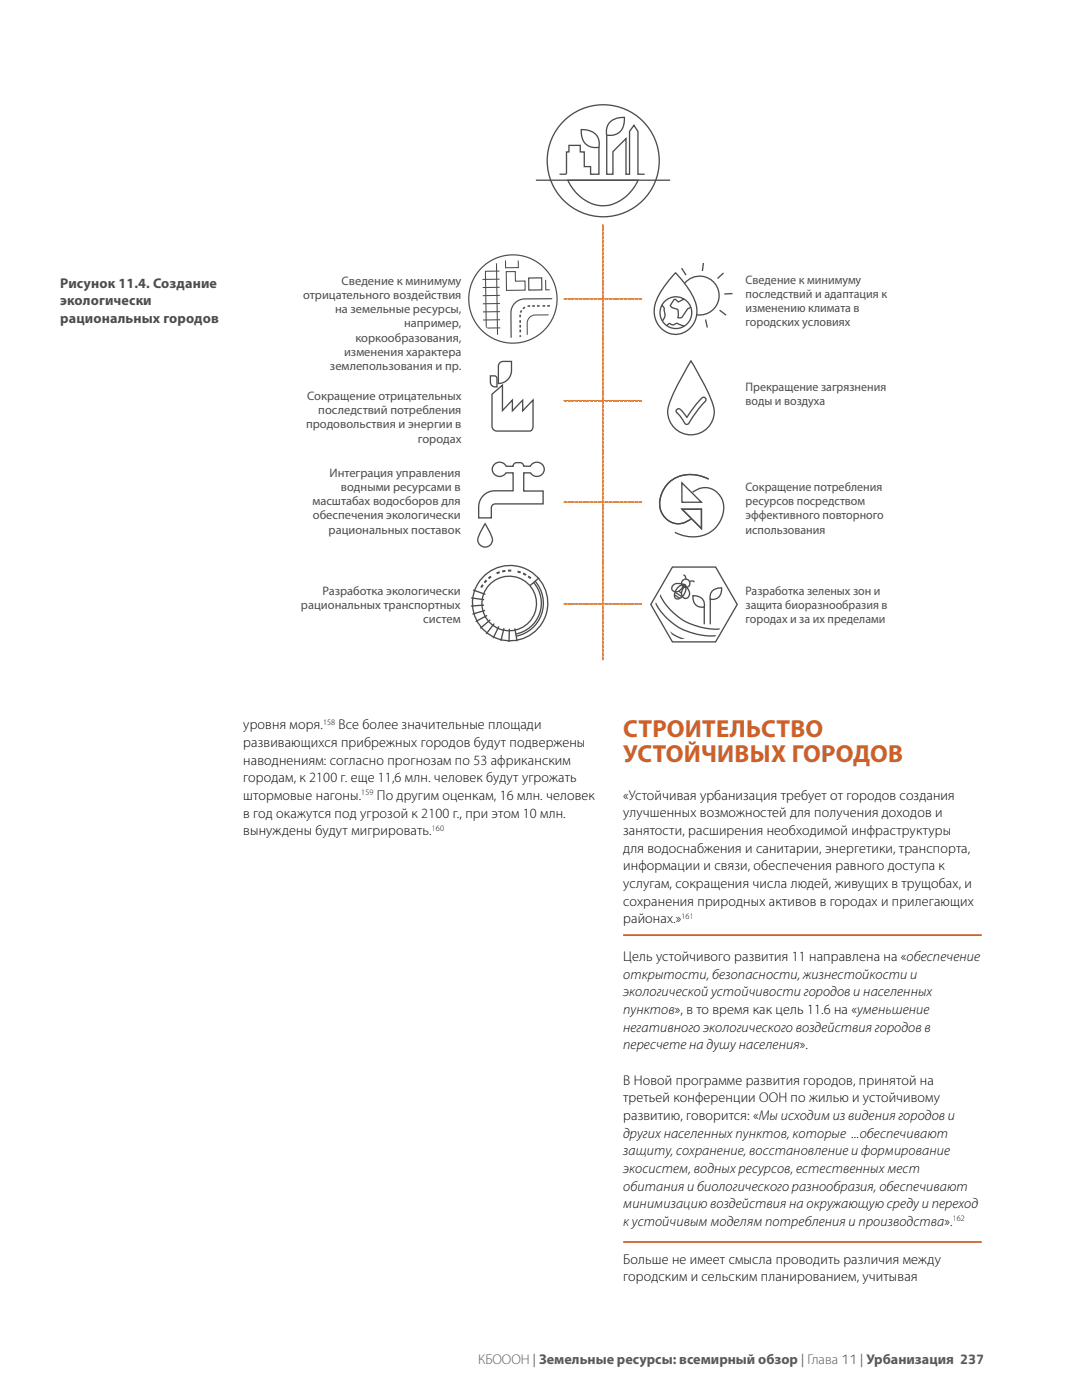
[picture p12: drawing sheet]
<svg xmlns="http://www.w3.org/2000/svg" width="216mm" height="279mm" viewBox="0 0 216 279" stroke-linecap="round" stroke-linejoin="round" font-family="sans-serif">
<defs><g id="words">
<g font-size="4.9" fill="#ce5f27">
<text x="124.3" y="147.1">СТРОИТЕЛЬСТВО</text>
<text x="124.3" y="152.1">УСТОЙЧИВЫХ ГОРОДОВ</text>
</g>
<g font-size="2.8" fill="#4b4c4e">
<text x="12" y="57.4">Рисунок 11.4. Создание</text>
<text x="12" y="61">экологически</text>
<text x="12" y="64.5">рациональных городов</text>
</g>
<g font-size="2.8" fill="#040503">
<text x="48.6" y="149.1">развивающихся прибрежных городов будут подвержены</text>
<text x="48.6" y="145.5">уровня моря.</text>
<text x="67.6" y="145.5">Все более значительные площади</text>
<text x="48.6" y="152.6">наводнениям: согласно прогнозам по 53 африканским</text>
<text x="48.6" y="156.1">городам, к 2100 г. еще 11,6 млн. человек будут угрожать</text>
<text x="48.6" y="159.7">штормовые нагоны.</text>
<text x="75.2" y="159.7">По другим оценкам, 16 млн. человек</text>
<text x="124.3" y="159.6">«Устойчивая урбанизация требует от городов создания</text>
<text x="48.6" y="163.2">в год окажутся под угрозой к 2100 г., при этом 10 млн.</text>
<text x="48.6" y="166.7">вынуждены будут мигрировать.</text>
<text x="124.3" y="163.1">улучшенных возможностей для получения доходов и</text>
<text x="124.3" y="166.6">занятости, расширения необходимой инфраструктуры</text>
<text x="124.3" y="170.2">для водоснабжения и санитарии, энергетики, транспорта,</text>
<text x="124.3" y="173.7">информации и связи, обеспечения равного доступа к</text>
<text x="124.3" y="177.2">услугам, сокращения числа людей, живущих в трущобах, и</text>
<text x="124.3" y="180.8">сохранения природных активов в городах и прилегающих</text>
<text x="124.3" y="184.3">районах.»</text>
<text x="124.3" y="191.8">Цель устойчивого развития 11 направлена на «обеспечение</text>
<text x="124.3" y="195.3">открытости, безопасности, жизнестойкости и</text>
<text x="124.3" y="198.9">экологической устойчивости городов и населенных</text>
<text x="124.3" y="202.4">пунктов», в то время как цель 11.6 на «уменьшение</text>
<text x="124.3" y="205.9">негативного экологического воздействия городов в</text>
<text x="124.3" y="209.4">пересчете на душу населения».</text>
<text x="124.3" y="216.5">В Новой программе развития городов, принятой на</text>
<text x="124.3" y="220">третьей конференции ООН по жилью и устойчивому</text>
<text x="124.3" y="223.5">развитию, говорится: «Мы исходим из видения городов и</text>
<text x="124.3" y="227.1">других населенных пунктов, которые ...обеспечивают</text>
<text x="124.3" y="230.6">защиту, сохранение, восстановление и формирование</text>
<text x="124.3" y="234.1">экосистем, водных ресурсов, естественных мест</text>
<text x="124.3" y="237.6">обитания и биологического разнообразия, обеспечивают</text>
<text x="124.3" y="241.2">минимизацию воздействия на окружающую среду и переход</text>
<text x="124.3" y="244.7">к устойчивым моделям потребления и производства».</text>
<text x="124.3" y="252.2">Больше не имеет смысла проводить различия между</text>
<text x="124.3" y="255.7">городским и сельским планированием, учитывая</text>
</g>
<text font-size="2.8" fill="#57585a" x="95.4" y="272.3">КБОООН | Земельные ресурсы: всемирный обзор | Глава 11 | Урбанизация 237</text>
<g font-size="2.5" fill="#4b4c4e">
<text x="60.5" y="59.7">отрицательного воздействия</text>
<text x="68.2" y="56.9">Сведение к минимуму</text>
<text x="148.8" y="56.7">Сведение к минимуму</text>
<text x="148.8" y="59.5">последствий и адаптация к</text>
<text x="66.9" y="62.5">на земельные ресурсы,</text>
<text x="80.6" y="65.4">например,</text>
<text x="148.8" y="62.3">изменению климата в</text>
<text x="148.8" y="65.1">городских условиях</text>
<text x="68.7" y="71">изменения характера</text>
<text x="70.9" y="68.2">коркообразования,</text>
<text x="65.8" y="73.8">землепользования и пр.</text>
<text x="61.3" y="79.9">Сокращение отрицательных</text>
<text x="63.5" y="82.7">последствий потребления</text>
<text x="148.8" y="78">Прекращение загрязнения</text>
<text x="148.8" y="80.8">воды и воздуха</text>
<text x="61.1" y="85.5">продовольствия и энергии в</text>
<text x="83.4" y="88.3">городах</text>
<text x="65.8" y="95.2">Интеграция управления</text>
<text x="62.3" y="100.9">масштабах водосборов для</text>
<text x="68" y="98">водными ресурсами в</text>
<text x="148.8" y="98">Сокращение потребления</text>
<text x="148.8" y="100.8">ресурсов посредством</text>
<text x="62.4" y="103.7">обеспечения экологически</text>
<text x="65.6" y="106.5">рациональных поставок</text>
<text x="148.8" y="103.7">эффективного повторного</text>
<text x="148.8" y="106.5">использования</text>
<text x="64.3" y="118.7">Разработка экологически</text>
<text x="148.8" y="118.7">Разработка зеленых зон и</text>
<text x="60.1" y="121.5">рациональных транспортных</text>
<text x="84.5" y="124.3">систем</text>
<text x="148.8" y="121.5">защита биоразнообразия в</text>
<text x="148.8" y="124.4">городах и за их пределами</text>
</g>
<g font-size="1.6" fill="#040503">
<text x="64.5" y="144.6">158</text>
<text x="72.1" y="158.7">159</text>
<text x="86.2" y="165.8">160</text>
<text x="136" y="183.3">161</text>
<text x="190.1" y="243.8">162</text>
</g>
</g></defs>
<path d="M124.3 186.6h71.6M124.3 247.9h71.6" fill="none" stroke="#ce5f27" stroke-width=".35"/>
<path d="M112.5 59.6h15.6" fill="none" stroke="#cd7528" stroke-width=".2"/>
<g fill="#e78731">
<path d="M114.1 59.5h.4v.3h-.4z"/>
<path d="M113.4 59.5h.4v.3h-.4z"/>
<path d="M112.6 59.5h.4v.3h-.4z"/>
<path d="M116.4 59.5h.4v.3h-.4z"/>
<path d="M115.6 59.5h.4v.3h-.4z"/>
<path d="M114.9 59.5h.4v.3h-.4z"/>
<path d="M118.6 59.5h.4v.3h-.4z"/>
<path d="M117.8 59.5h.5v.3h-.5z"/>
<path d="M117.1 59.5h.4v.3h-.4z"/>
<path d="M120.8 59.5h.4v.3h-.4z"/>
<path d="M120.1 59.5h.4v.3h-.4z"/>
<path d="M119.3 59.5h.5v.3h-.5z"/>
<path d="M123.1 59.5h.4v.3h-.4z"/>
<path d="M122.3 59.5h.4v.3h-.4z"/>
<path d="M121.6 59.5h.4v.3h-.4z"/>
<path d="M125.3 59.5h.4v.3h-.4z"/>
<path d="M124.6 59.5h.4v.3h-.4z"/>
<path d="M123.8 59.5h.4v.3h-.4z"/>
<path d="M127.5 59.5h.5v.3h-.5z"/>
<path d="M126.8 59.5h.4v.3h-.4z"/>
<path d="M126.1 59.5h.4v.3h-.4z"/>
</g>
<path d="M112.5 79.9h15.6" fill="none" stroke="#cd7528" stroke-width=".2"/>
<g fill="#e78731">
<path d="M114.1 79.8h.4v.3h-.4z"/>
<path d="M113.4 79.8h.4v.3h-.4z"/>
<path d="M112.6 79.8h.4v.3h-.4z"/>
<path d="M116.4 79.8h.4v.3h-.4z"/>
<path d="M115.6 79.8h.4v.3h-.4z"/>
<path d="M114.9 79.8h.4v.3h-.4z"/>
<path d="M118.6 79.8h.4v.3h-.4z"/>
<path d="M117.8 79.8h.5v.3h-.5z"/>
<path d="M117.1 79.8h.4v.3h-.4z"/>
<path d="M120.8 79.8h.4v.3h-.4z"/>
<path d="M120.1 79.8h.4v.3h-.4z"/>
<path d="M119.3 79.8h.5v.3h-.5z"/>
<path d="M123.1 79.8h.4v.3h-.4z"/>
<path d="M122.3 79.8h.4v.3h-.4z"/>
<path d="M121.6 79.8h.4v.3h-.4z"/>
<path d="M125.3 79.8h.4v.3h-.4z"/>
<path d="M124.6 79.8h.4v.3h-.4z"/>
<path d="M123.8 79.8h.4v.3h-.4z"/>
<path d="M127.5 79.8h.5v.3h-.5z"/>
<path d="M126.8 79.8h.4v.3h-.4z"/>
<path d="M126.1 79.8h.4v.3h-.4z"/>
</g>
<path d="M112.5 100.2h15.6" fill="none" stroke="#cd7528" stroke-width=".2"/>
<g fill="#e78731">
<path d="M114.1 100.1h.4v.3h-.4z"/>
<path d="M113.4 100.1h.4v.3h-.4z"/>
<path d="M112.6 100.1h.4v.3h-.4z"/>
<path d="M116.4 100.1h.4v.3h-.4z"/>
<path d="M115.6 100.1h.4v.3h-.4z"/>
<path d="M114.9 100.1h.4v.3h-.4z"/>
<path d="M118.6 100.1h.4v.3h-.4z"/>
<path d="M117.8 100.1h.5v.3h-.5z"/>
<path d="M117.1 100.1h.4v.3h-.4z"/>
<path d="M120.8 100.1h.4v.3h-.4z"/>
<path d="M120.1 100.1h.4v.3h-.4z"/>
<path d="M119.3 100.1h.5v.3h-.5z"/>
<path d="M123.1 100.1h.4v.3h-.4z"/>
<path d="M122.3 100.1h.4v.3h-.4z"/>
<path d="M121.6 100.1h.4v.3h-.4z"/>
<path d="M125.3 100.1h.4v.3h-.4z"/>
<path d="M124.6 100.1h.4v.3h-.4z"/>
<path d="M123.8 100.1h.4v.3h-.4z"/>
<path d="M127.5 100.1h.5v.3h-.5z"/>
<path d="M126.8 100.1h.4v.3h-.4z"/>
<path d="M126.1 100.1h.4v.3h-.4z"/>
</g>
<path d="M112.5 120.5h15.6" fill="none" stroke="#cd7528" stroke-width=".2"/>
<g fill="#e78731">
<path d="M114.1 120.4h.4v.3h-.4z"/>
<path d="M113.4 120.4h.4v.3h-.4z"/>
<path d="M112.6 120.4h.4v.3h-.4z"/>
<path d="M116.4 120.4h.4v.3h-.4z"/>
<path d="M115.6 120.4h.4v.3h-.4z"/>
<path d="M114.9 120.4h.4v.3h-.4z"/>
<path d="M118.6 120.4h.4v.3h-.4z"/>
<path d="M117.8 120.4h.5v.3h-.5z"/>
<path d="M117.1 120.4h.4v.3h-.4z"/>
<path d="M120.8 120.4h.4v.3h-.4z"/>
<path d="M120.1 120.4h.4v.3h-.4z"/>
<path d="M119.3 120.4h.5v.3h-.5z"/>
<path d="M123.1 120.4h.4v.3h-.4z"/>
<path d="M122.3 120.4h.4v.3h-.4z"/>
<path d="M121.6 120.4h.4v.3h-.4z"/>
<path d="M125.3 120.4h.4v.3h-.4z"/>
<path d="M124.6 120.4h.4v.3h-.4z"/>
<path d="M123.8 120.4h.4v.3h-.4z"/>
<path d="M127.5 120.4h.5v.3h-.5z"/>
<path d="M126.8 120.4h.4v.3h-.4z"/>
<path d="M126.1 120.4h.4v.3h-.4z"/>
</g>
<g fill="none" stroke="#4b4c4e" stroke-width=".26">
<path d="M106.9 36h26.8"/>
<circle cx="120.4" cy="32.1" r="11.2"/>
</g>
<path d="M113.1 35.8a8.3 8.3 0 0 0 8 5.4 8.8 8.8 0 0 0 6.4-5.4zM113.5 36.1h13.6a7.9 7.9 0 0 1-7.3 4.8 8.3 8.3 0 0 1-6.3-4.8z" fill="#4b4c4e"/>
<g fill="none" stroke="#4b4c4e" stroke-width=".26">
<path d="M116 25.9h.1a3 3 0 0 1 3.4 3.5 2.95 2.95 0 0 1-3.5-3.5zM119.5 29.4v5.4h-1.7v-1.5h-1.2v-3h-.8v-1.3h-2.3v1.3h-.5v4.2l-.2 .3h-1.1M121.1 27v7.8h1.2v-4.5l2.6-2.6v7.1h.7v-8.6l.9-1.2 .8 1.2v8.6h1.3M121.7 24.4a4.1 4.1 0 0 1 2.9-1 3 3 0 0 1-2 3.5l-1.6 .1v-1.2l.3-.8zM97.9 75h.8l.4 .3 .1 1.9a1.04 1.04 0 0 1-1.3-.9zM98.2 78.7l2.1-1.8v5l1.9-2.1v2.2l2.1-2.1v2.1l2.1-2.2v5.3a.86 .86 0 0 1-.7 .9h-6.6a.97 .97 0 0 1-.9-.9zM99.7 72.4l.7-.3h1.7a3.9 3.9 0 0 1-1 3.9 2.58 2.58 0 0 1-1.7 .5v-3.4zM107.6 115.3l-6.5 5.6M130.6 119.8a12.2 12.2 0 0 0 14.3 6.6M131.2 116.9a10.8 10.8 0 0 0 6.4 7.5 12 12 0 0 0 8.3 .7M134.2 113.2h8.6l4.3 7.4-4.3 7.5h-8.6l-4.3-7.5zM134.4 116.7a2.89 2.89 0 0 1 2.2 0l-.3 .4a1.44 1.44 0 0 1-2 .8 .76 .76 0 0 1 .1-1.2z"/>
<path d="M134.6 118.7l1.1 .7M134.7 118.2l1.4 .9M135.3 117.2a.97 .97 0 0 1 1.5-.2 2.12 2.12 0 0 1-1.7 2.5 .88 .88 0 0 1-.4-1.4zM135.4 118l.6 .3M136 117.5l.2 .1M136.4 114.8l.3 .2 .2 .6M136.7 116.7l.3 .4a1.44 1.44 0 0 1 .2 2.2 .93 .93 0 0 1-1-.2 .93 .93 0 0 1-.2-1.1zM137.6 116l.5-.1 .4 .3M138.3 118.9h.1a1.91 1.91 0 0 1 2.1 2.3h-.1a1.86 1.86 0 0 1-2.1-2.3zM141.7 119.4v5.2M142 118.1a2.41 2.41 0 0 1 2-.8 1.87 1.87 0 0 1-2.3 2.3v-.9zM130.6 123a12.3 12.3 0 0 0 5.8 4.6"/>
<path d="M140.5 121v3.6"/>
<circle cx="136.8" cy="116.4" r=".84"/>
<circle cx="101.8" cy="120.4" r="7.5"/>
</g>
<circle cx="101.6" cy="120.4" r="5.4" fill="#fff"/>
<circle cx="101.6" cy="120.4" r="5.4" fill="none" stroke="#4b4c4e" stroke-width=".26"/>
<g fill="#4b4c4e">
<path d="M103.3 113.9l.7 .2-.2 .3-.6-.1z"/>
<path d="M97.3 115.3l.6-.4 .2 .3-.5 .4z" fill-rule="evenodd"/>
<path d="M97 115.7l.2 .2-.4 .5-.3-.2z" fill-rule="evenodd"/>
<path d="M96.2 116.6l.3 .2-.3 .6-.4-.2z" fill-rule="evenodd"/>
<path d="M101.4 113.7h.6v.4h-.6z" fill-rule="evenodd"/>
<path d="M100.2 113.9l.6-.2 .1 .4-.7 .1z" fill-rule="evenodd"/>
<path d="M99 114.2l.6-.2 .2 .4-.6 .2z" fill-rule="evenodd"/>
<path d="M105.5 114.9l.5 .4-.2 .3-.5-.4z" fill-rule="evenodd"/>
<path d="M104.5 114.3l.6 .3-.2 .3-.6-.3z" fill-rule="evenodd"/>
</g>
<path d="M94 119.3l2.6 .4M94.4 117.7l2.5 .9M96.6 120.8l-2.6 .2M96.8 121.8l-2.5 .8M97.2 122.8l-2.3 1.3M97.8 123.7l-2 1.7M101.6 125.5v2.6M102.7 125.4l.5 2.6" fill="none" stroke="#49494b" stroke-width=".26"/>
<g fill="none" stroke="#4b4c4e" stroke-width=".26">
<path d="M134.8 54.4a18.2 18.2 0 0 1 4.1 6.5 4.5 4.5 0 0 1-4.9 5.7 4.7 4.7 0 0 1-3.3-5.7 17.1 17.1 0 0 1 4.1-6.5zM136 53.5l.9 1.4M136.4 59.8l-1.1 .5-.7-.6-.9 1.3 .4 .4 1.1 .4 .1 1.6h.7l1.1-1.6 .7-.5M136.6 56.5a3.9 3.9 0 0 1 6.6 1.1 3.9 3.9 0 0 1-4.2 5.2M140.4 52.5l-.2 1.6M144.4 54.5l-1.2 1.1M146.2 58.6l-1.7 .1M132.1 60.9a1.69 1.69 0 0 1 .5 1.3l.1 .5a1.6 1.6 0 0 1-.5 1.3M133.1 65l.5-.4 .7 .2 .8-.3 1.5 .6M137.9 72l.1 .2a46.9 46.9 0 0 1 4.4 9.1 4.6 4.6 0 0 1-5.1 5.4 4.6 4.6 0 0 1-3.7-6.4 54.8 54.8 0 0 1 4.3-8.3zM140.8 63.8l.3 1.6M143.6 61.9l1.3 1"/>
<path d="M98.5 92.8a1.49 1.49 0 0 1 2.5 .3l1.4-.1a.7 .7 0 0 1 .7-.7h.7a.71 .71 0 0 1 .7 .7l1.3 .1a1.46 1.46 0 0 1 2.2-.6 1.46 1.46 0 0 1 .1 2.3 1.46 1.46 0 0 1-2.2-.4h-1.4v3.6h3.9v2.6h-9.6a.8 .8 0 0 0-.8 .8v2h-2.5a5 5 0 0 1 1-4.5 3.2 3.2 0 0 1 2.2-1h3.7v-3.5h-1.4a1.45 1.45 0 0 1-2.1 .5 1.45 1.45 0 0 1-.4-2.1zM135 81.8l.2-.2a1.02 1.02 0 0 1 1.1 .7l.8 1a15.9 15.9 0 0 1 3.3-4l.4 .2-.1 .6a27.5 27.5 0 0 0-3.4 4.5h-.5l-.2-.1-.8-1.4-.7-.7-.2-.3zM136.1 96.4l3.9 3.8h-3.9zM138.2 98.3a3.9 3.9 0 0 1 4.7-.2 3.9 3.9 0 0 1 1.3 4.6 6.1 6.1 0 0 1-7.8 4.2l-1.7-.7M141.4 95.6a6.5 6.5 0 0 0-9.3 2.8 4.1 4.1 0 0 0 3.5 6.1l1.3-.3 .9-.6M96.8 104.5l.7 1.3a2.68 2.68 0 0 1 .5 2.8 1.46 1.46 0 0 1-1.9 .4 1.46 1.46 0 0 1-.7-1.8zM106.5 116.3a6.3 6.3 0 0 1-3.6 10.2M106.7 116a6.7 6.7 0 0 1-3.7 11M136.1 101.6h3.9v3.9zM98.6 124.4l-1.6 2.1M99.5 125l-1.1 2.4M100.6 125.4l-.7 2.5"/>
<circle cx="134.9" cy="62.4" r="3.2"/>
</g>
<path d="M120.3 44.7v87.1" fill="none" stroke="#cd7528" stroke-width=".2"/>
<g fill="#e78731">
<path d="M120.2 129.6h.3v.4h-.3z"/>
<path d="M120.2 130.4h.3v.4h-.3z"/>
<path d="M120.2 131.2h.3v.4h-.3z"/>
<path d="M120.2 127.2h.3v.5h-.3z"/>
<path d="M120.2 128h.3v.5h-.3z"/>
<path d="M120.2 128.8h.3v.4h-.3z"/>
<path d="M120.2 124.9h.3v.4h-.3z"/>
<path d="M120.2 125.7h.3v.4h-.3z"/>
<path d="M120.2 126.4h.3v.5h-.3z"/>
<path d="M120.2 122.5h.3v.5h-.3z"/>
<path d="M120.2 123.3h.3v.5h-.3z"/>
<path d="M120.2 124.1h.3v.4h-.3z"/>
<path d="M120.2 120.2h.3v.4h-.3z"/>
<path d="M120.2 121h.3v.4h-.3z"/>
<path d="M120.2 121.7h.3v.5h-.3z"/>
<path d="M120.2 117.8h.3v.5h-.3z"/>
<path d="M120.2 118.6h.3v.4h-.3z"/>
<path d="M120.2 119.4h.3v.4h-.3z"/>
<path d="M120.2 115.5h.3v.4h-.3z"/>
<path d="M120.2 116.3h.3v.4h-.3z"/>
<path d="M120.2 117h.3v.5h-.3z"/>
<path d="M120.2 113.1h.3v.5h-.3z"/>
<path d="M120.2 113.9h.3v.4h-.3z"/>
<path d="M120.2 114.7h.3v.4h-.3z"/>
<path d="M120.2 110.8h.3v.4h-.3z"/>
<path d="M120.2 111.5h.3v.5h-.3z"/>
<path d="M120.2 112.3h.3v.5h-.3z"/>
<path d="M120.2 108.4h.3v.5h-.3z"/>
<path d="M120.2 109.2h.3v.4h-.3z"/>
<path d="M120.2 110h.3v.4h-.3z"/>
<path d="M120.2 106.1h.3v.4h-.3z"/>
<path d="M120.2 106.8h.3v.5h-.3z"/>
<path d="M120.2 107.6h.3v.5h-.3z"/>
<path d="M120.2 103.7h.3v.4h-.3z"/>
<path d="M120.2 104.5h.3v.4h-.3z"/>
<path d="M120.2 105.3h.3v.4h-.3z"/>
<path d="M120.2 101.4h.3v.4h-.3z"/>
<path d="M120.2 102.1h.3v.5h-.3z"/>
<path d="M120.2 102.9h.3v.5h-.3z"/>
<path d="M120.2 99h.3v.4h-.3z"/>
<path d="M120.2 99.8h.3v.4h-.3z"/>
<path d="M120.2 100.6h.3v.4h-.3z"/>
<path d="M120.2 96.6h.3v.5h-.3z"/>
<path d="M120.2 97.4h.3v.5h-.3z"/>
<path d="M120.2 98.2h.3v.5h-.3z"/>
<path d="M120.2 94.3h.3v.4h-.3z"/>
<path d="M120.2 95.1h.3v.4h-.3z"/>
<path d="M120.2 95.9h.3v.4h-.3z"/>
<path d="M120.2 91.9h.3v.5h-.3z"/>
<path d="M120.2 92.7h.3v.5h-.3z"/>
<path d="M120.2 93.5h.3v.4h-.3z"/>
<path d="M120.2 89.6h.3v.4h-.3z"/>
<path d="M120.2 90.4h.3v.4h-.3z"/>
<path d="M120.2 91.2h.3v.4h-.3z"/>
<path d="M120.2 87.2h.3v.5h-.3z"/>
<path d="M120.2 88h.3v.5h-.3z"/>
<path d="M120.2 88.8h.3v.4h-.3z"/>
<path d="M120.2 84.9h.3v.4h-.3z"/>
<path d="M120.2 85.7h.3v.4h-.3z"/>
<path d="M120.2 86.5h.3v.4h-.3z"/>
<path d="M120.2 82.5h.3v.5h-.3z"/>
<path d="M120.2 83.3h.3v.5h-.3z"/>
<path d="M120.2 84.1h.3v.4h-.3z"/>
<path d="M120.2 80.2h.3v.4h-.3z"/>
<path d="M120.2 81h.3v.4h-.3z"/>
<path d="M120.2 81.7h.3v.5h-.3z"/>
<path d="M120.2 77.8h.3v.5h-.3z"/>
<path d="M120.2 78.6h.3v.4h-.3z"/>
<path d="M120.2 79.4h.3v.4h-.3z"/>
<path d="M120.2 75.5h.3v.4h-.3z"/>
<path d="M120.2 76.3h.3v.4h-.3z"/>
<path d="M120.2 77h.3v.5h-.3z"/>
<path d="M120.2 73.1h.3v.5h-.3z"/>
<path d="M120.2 73.9h.3v.4h-.3z"/>
<path d="M120.2 74.7h.3v.4h-.3z"/>
<path d="M120.2 70.8h.3v.4h-.3z"/>
<path d="M120.2 71.6h.3v.4h-.3z"/>
<path d="M120.2 72.3h.3v.5h-.3z"/>
<path d="M120.2 68.4h.3v.5h-.3z"/>
<path d="M120.2 69.2h.3v.4h-.3z"/>
<path d="M120.2 70h.3v.4h-.3z"/>
<path d="M120.2 66.1h.3v.4h-.3z"/>
<path d="M120.2 66.8h.3v.5h-.3z"/>
<path d="M120.2 67.6h.3v.5h-.3z"/>
<path d="M120.2 63.7h.3v.4h-.3z"/>
<path d="M120.2 64.5h.3v.4h-.3z"/>
<path d="M120.2 65.3h.3v.4h-.3z"/>
<path d="M120.2 61.4h.3v.4h-.3z"/>
<path d="M120.2 62.1h.3v.5h-.3z"/>
<path d="M120.2 62.9h.3v.5h-.3z"/>
<path d="M120.2 59h.3v.4h-.3z"/>
<path d="M120.2 59.8h.3v.4h-.3z"/>
<path d="M120.2 60.6h.3v.4h-.3z"/>
<path d="M120.2 56.7h.3v.4h-.3z"/>
<path d="M120.2 57.4h.3v.5h-.3z"/>
<path d="M120.2 58.2h.3v.5h-.3z"/>
<path d="M120.2 54.3h.3v.4h-.3z"/>
<path d="M120.2 55.1h.3v.4h-.3z"/>
<path d="M120.2 55.9h.3v.4h-.3z"/>
<path d="M120.2 51.9h.3v.5h-.3z"/>
<path d="M120.2 52.7h.3v.5h-.3z"/>
<path d="M120.2 53.5h.3v.4h-.3z"/>
<path d="M120.2 49.6h.3v.4h-.3z"/>
<path d="M120.2 50.4h.3v.4h-.3z"/>
<path d="M120.2 51.2h.3v.4h-.3z"/>
<path d="M120.2 47.2h.3v.5h-.3z"/>
<path d="M120.2 48h.3v.5h-.3z"/>
<path d="M120.2 48.8h.3v.4h-.3z"/>
<path d="M120.2 44.9h.3v.4h-.3z"/>
<path d="M120.2 45.7h.3v.4h-.3z"/>
<path d="M120.2 46.5h.3v.4h-.3z"/>
</g>
<g fill="none" stroke="#4b4c4e" stroke-width=".24">
<path d="M110.3 59.6l-5.6 .1a2.77 2.77 0 0 0-2.8 2.7l.1 5.1"/>
<circle cx="102.3" cy="59.7" r="8.8"/>
</g>
<path d="M110.3 62.8l-3.5 .1a1.62 1.62 0 0 0-1.6 1.6v3" fill="none" stroke="#4b4c4e" stroke-width=".21"/>
<g fill="#4b4c4e">
<path d="M103.7 66.9h.3v.5h-.3z"/>
<path d="M103.6 63.9h.4v.5h-.4z"/>
<path d="M103.6 64.8h.4v.6h-.4z"/>
<path d="M103.7 65.8h.3v.5h-.3z"/>
<path d="M107.1 60.9h.6v.3h-.5z"/>
<path d="M106.2 60.9h.5v.3h-.5z"/>
<path d="M110.1 60.9h.2v.3h-.2z"/>
<path d="M109.2 60.9h.5v.3h-.5z"/>
<path d="M108.3 60.9h.5v.3h-.5z"/>
<path d="M104.2 61.5l.5-.3 .1 .3-.3 .2z" fill-rule="evenodd"/>
<path d="M104 61.9l.2 .1-.2 .4h-.3z" fill-rule="evenodd"/>
<path d="M103.6 62.8h.4l-.1 .5h-.3z" fill-rule="evenodd"/>
<path d="M105.2 61l.6-.1v.3l-.5 .1z" fill-rule="evenodd"/>
</g>
<g fill="none" stroke="#4b4c4e" stroke-width=".21">
<path d="M96.8 51.8l.3 15.7M99.1 51.8l.2 15.7M99.6 52.5h-3.4M99.7 54.1h-3.4M99.7 55.7l-3.4 .1M99.7 57.3l-3.4 .1M99.7 59h-3.4M100.9 51.8v1.6h2.5v-1.6M101 54.2h1.8v1.9h2v1.8l-3.7 .1zM110 56h-1.1v1.8h1.1M99.8 60.6h-3.5M99.8 62.2h-3.4"/>
<path d="M99.8 63.8l-3.4 .1M99.8 65.4l-3.4 .1M99.9 67.1h-3.5"/>
</g>
<path d="M105.5 55.5h2.6v2.4h-2.6z" fill="none" stroke="#4b4c4e" stroke-width=".24"/>
<g fill="#fff">
<path d="M99.2 52.3h.5v.5h-.5z"/>
<path d="M99.4 66.7h.6v.5h-.6z"/>
</g>
<use href="#words"/>
</svg>
